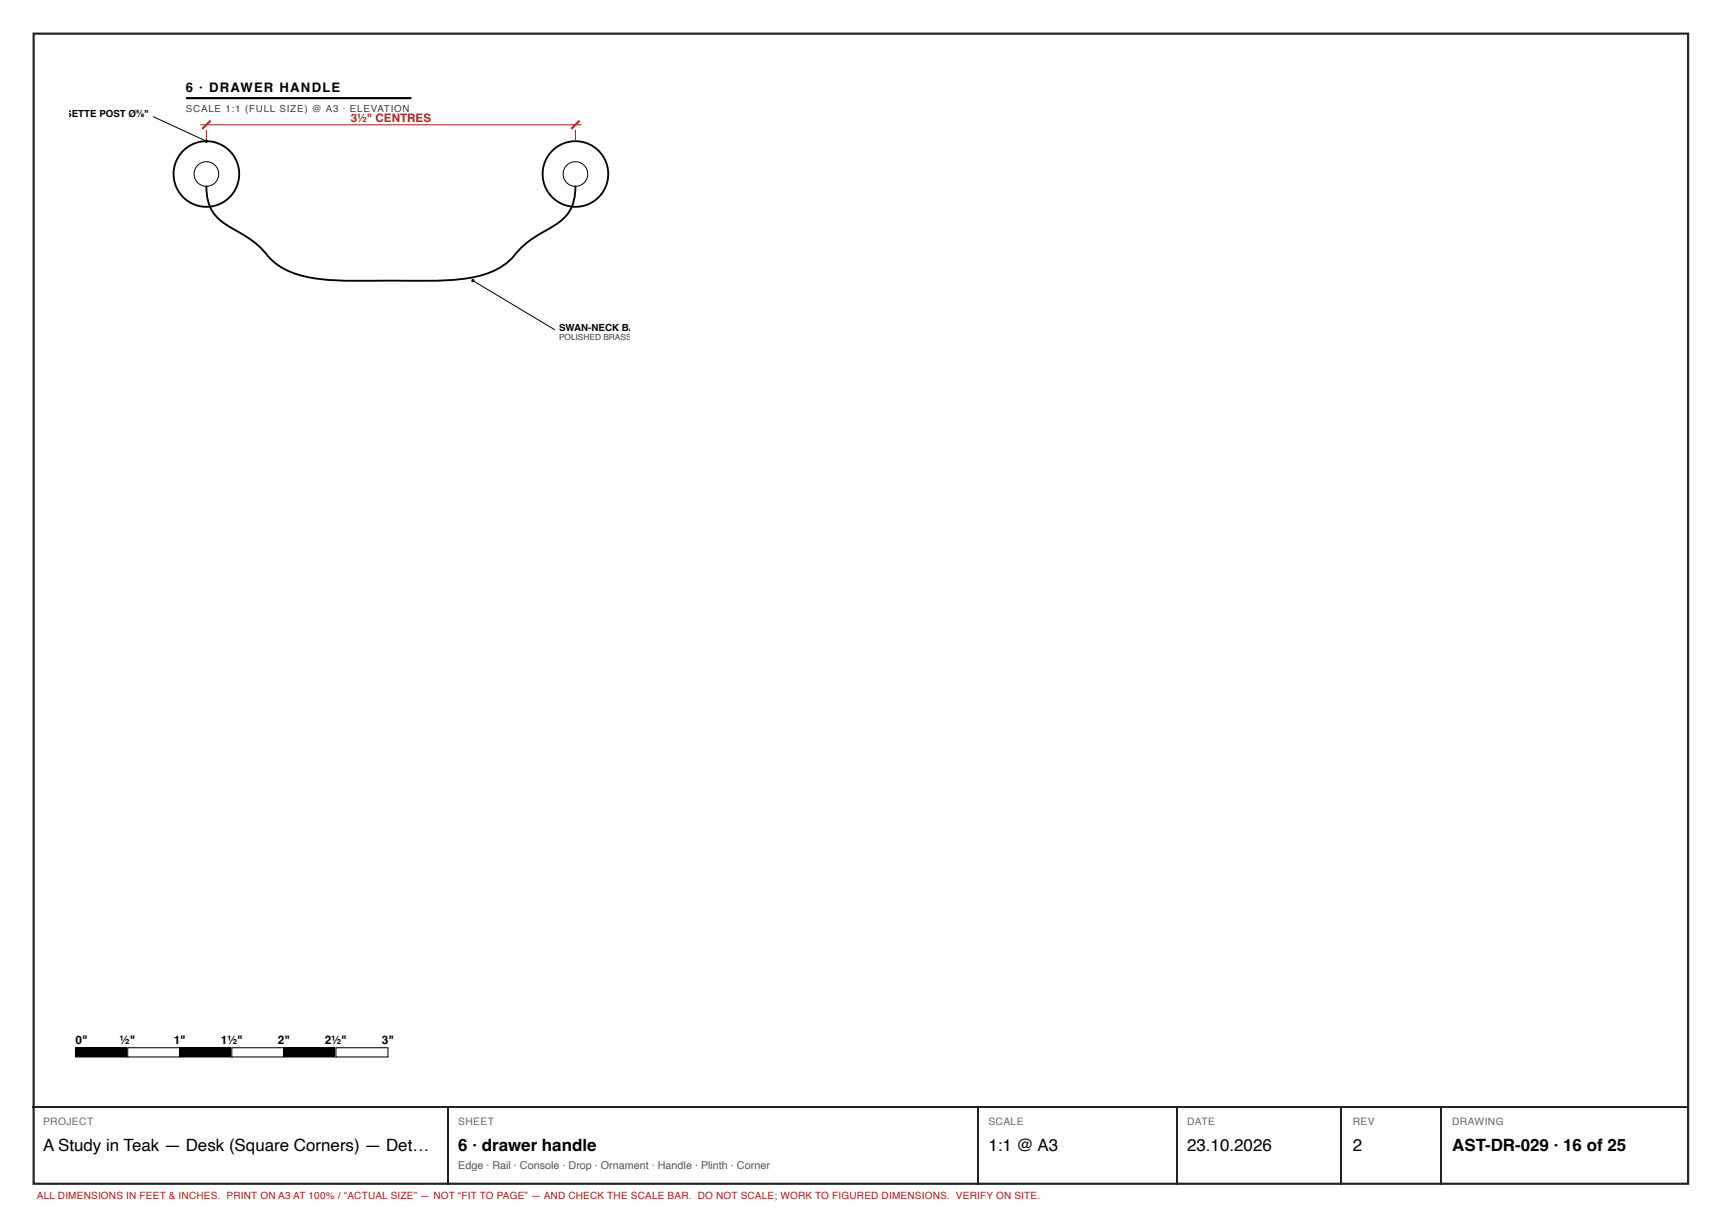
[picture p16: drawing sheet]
<svg xmlns="http://www.w3.org/2000/svg" width="420mm" height="297mm" viewBox="0 0 420 297" stroke-linecap="round" stroke-linejoin="round" font-family="sans-serif">
<defs><g id="words">
<g font-size="4.1">
<text x="10.5" y="280.7">A Study in Teak — Desk (Square Corners) — Det…</text>
<text x="111.8" y="280.7">6 · drawer handle</text>
<text x="241" y="280.7">1:1 @ A3</text>
<text x="289.5" y="280.7">23.10.2026</text>
<text x="329.9" y="280.7">2</text>
<text x="354.1" y="280.7">AST-DR-029 · 16 of 25</text>
</g>
<text font-size="3.2" x="45.3" y="22.4">6 · DRAWER HANDLE</text>
<g font-size="2.9">
<text x="18.5" y="254.5">0&quot;</text>
<text x="29.3" y="254.5">½&quot;</text>
<text x="42.4" y="254.5">1&quot;</text>
<text x="53.8" y="254.5">1½&quot;</text>
<text x="67.7" y="254.5">2&quot;</text>
<text x="79.2" y="254.5">2½&quot;</text>
<text x="93.1" y="254.5">3&quot;</text>
</g>
<text font-size="2.8" fill="#a51d17" x="85.5" y="29.6">3½&quot; CENTRES</text>
<text font-size="2.6" fill="#555" x="111.8" y="285">Edge · Rail · Console · Drop · Ornament · Handle · Plinth · Corner</text>
<g font-size="2.5" fill="#666">
<text x="10.5" y="274.4">PROJECT</text>
<text x="111.8" y="274.4">SHEET</text>
<text x="241" y="274.4">SCALE</text>
<text x="289.5" y="274.4">DATE</text>
<text x="329.9" y="274.4">REV</text>
<text x="354.1" y="274.4">DRAWING</text>
</g>
<g font-size="2.4">
<text x="15.9" y="28.6">SETTE POST Ø⅝&quot;</text>
<text x="136.3" y="80.6">SWAN-NECK BA</text>
</g>
<text font-size="2.4" fill="#3d3d3d" x="45.3" y="27.2">SCALE 1:1 (FULL SIZE) @ A3 · ELEVATION</text>
<text font-size="2.4" fill="#a51d17" x="9" y="292.4">ALL DIMENSIONS IN FEET &amp; INCHES. PRINT ON A3 AT 100% / “ACTUAL SIZE” — NOT “FIT TO PAGE” — AND CHECK THE SCALE BAR. DO NOT SCALE; WORK TO FIGURED DIMENSIONS. VERIFY ON SITE.</text>
<text font-size="2" fill="#3d3d3d" x="136.3" y="82.9">POLISHED BRASS</text>
</g></defs>
<path d="M8.2 8.2h403.5v280.5h-403.5z" fill="none" stroke="#222" stroke-width=".53"/>
<path d="M45.3 23.9h55" fill="none" stroke="#000" stroke-width=".53"/>
<g fill="none" stroke="#000" stroke-width=".45">
<path d="M50.3 45.4a10.1 10.1 0 0 0 5.8 10 29.3 29.3 0 0 1 10.3 8.1 20.3 20.3 0 0 0 11.7 4.6 223.3 223.3 0 0 0 21.2 .4 67.8 67.8 0 0 0 18.3-1.4 15.7 15.7 0 0 0 8.8-6 40.1 40.1 0 0 1 9.2-6.4 9.8 9.8 0 0 0 4.7-9.3"/>
<circle cx="50.3" cy="42.4" r="8"/>
<circle cx="140.3" cy="42.4" r="8"/>
</g>
<g fill="none" stroke="#000" stroke-width=".24">
<path d="M37.3 28.4l13 6M115.3 68.4l20 12"/>
<circle cx="50.3" cy="42.4" r="3"/>
<circle cx="140.3" cy="42.4" r="3"/>
</g>
<path d="M48.8 30.4h93M50.3 31.6v2.8M140.3 31.6v2.8" fill="none" stroke="#a51d17" stroke-width=".24"/>
<path d="M51.3 29.4l-2 2M141.3 29.4l-2 2" fill="none" stroke="#a51d17" stroke-width=".51"/>
<g fill="#000">
<path d="M18.5 255.5h12.6v2.2h-12.6z"/>
<circle cx="50.3" cy="34.4" r=".4"/>
<circle cx="115.3" cy="68.4" r=".4"/>
</g>
<path d="M18.5 255.5h12.6v2.2h-12.6z" fill="none" stroke="#000" stroke-width=".25"/>
<path d="M31.1 255.5h12.7v2.2h-12.7z" fill="#fff"/>
<path d="M31.1 255.5h12.7v2.2h-12.7zM43.8 255.5h12.7v2.2h-12.7z" fill="none" stroke="#000" stroke-width=".25"/>
<path d="M43.8 255.5h12.7v2.2h-12.7z" fill="#000"/>
<path d="M56.5 255.5h12.7v2.2h-12.7z" fill="#fff"/>
<path d="M56.5 255.5h12.7v2.2h-12.7zM69.2 255.5h12.7v2.2h-12.7z" fill="none" stroke="#000" stroke-width=".25"/>
<path d="M69.2 255.5h12.7v2.2h-12.7z" fill="#000"/>
<path d="M81.9 255.5h12.7v2.2h-12.7z" fill="#fff"/>
<path d="M81.9 255.5h12.7v2.2h-12.7z" fill="none" stroke="#000" stroke-width=".25"/>
<path d="M7.9 270h404.1M109.1 270.1v18.8M238.5 270.1v18.8M286.9 270.1v18.8M327.2 270.1v18.8M351.5 270.1v18.8" fill="none" stroke="#222" stroke-width=".26"/>
<use href="#words"/>
</svg>
